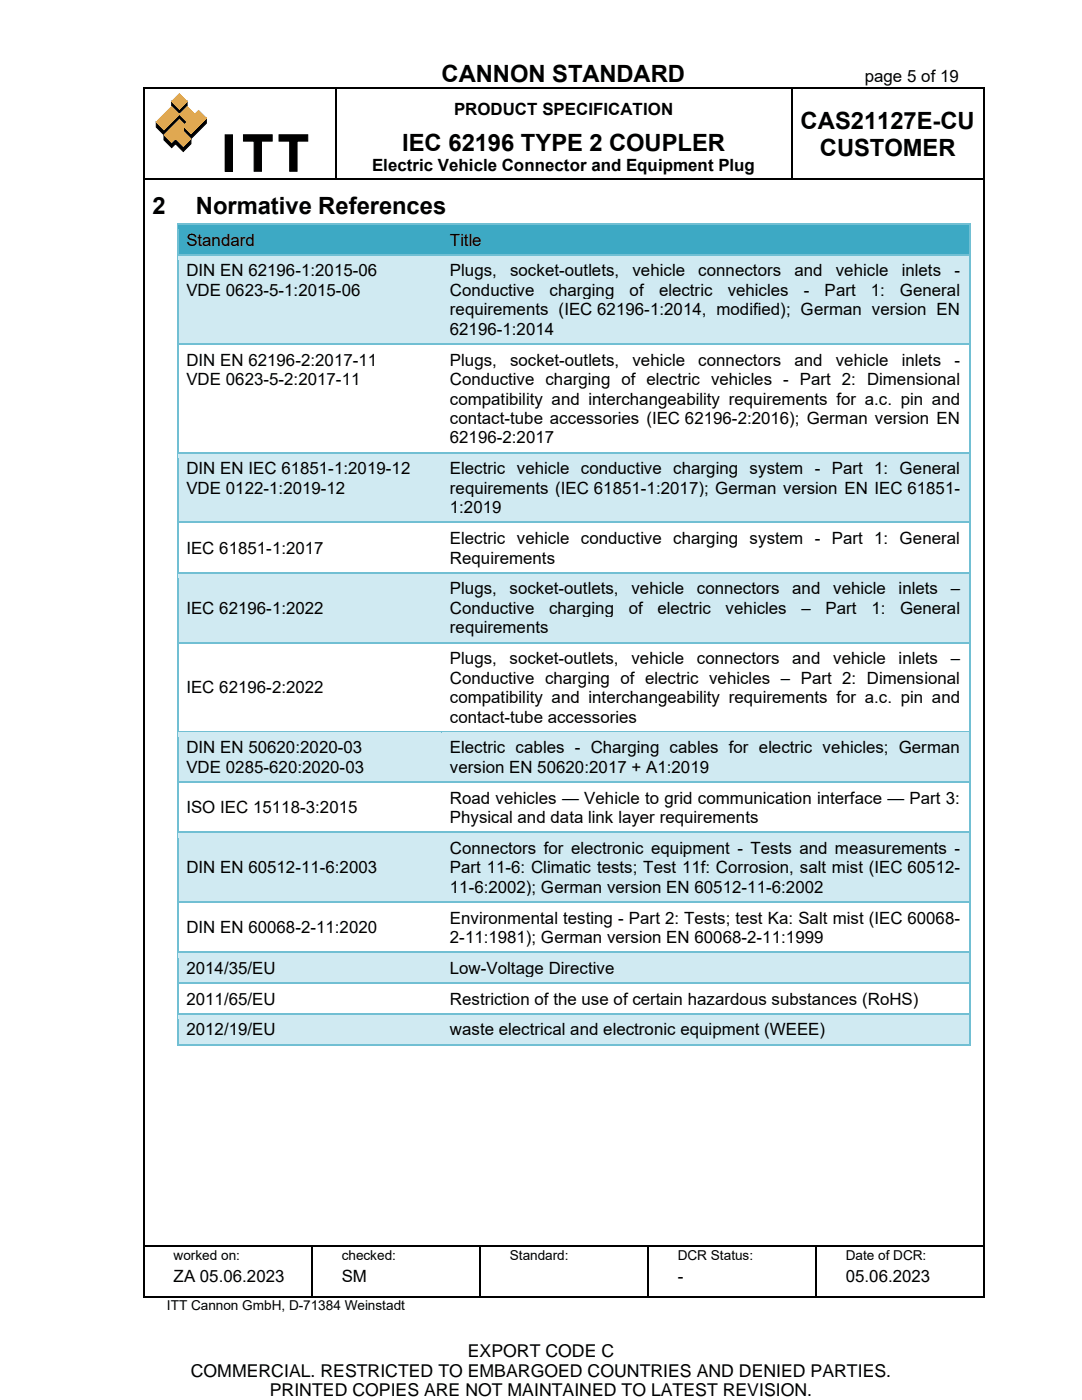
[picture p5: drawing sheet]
<svg xmlns="http://www.w3.org/2000/svg" width="216mm" height="279mm" viewBox="0 0 216 279" stroke-linecap="round" stroke-linejoin="round" font-family="sans-serif">
<defs><g id="words">
<g font-size="4.7">
<text x="88.1" y="16.4">CANNON STANDARD</text>
<text x="159.8" y="25.7">CAS21127E-CU</text>
<text x="80.3" y="30">IEC 62196 TYPE 2 COUPLER</text>
<text x="163.6" y="31.1">CUSTOMER</text>
<text x="30.4" y="42.7">2</text>
<text x="39.1" y="42.7">Normative References</text>
</g>
<g font-size="3.5">
<text x="38.1" y="274.7">COMMERCIAL. RESTRICTED TO EMBARGOED COUNTRIES AND DENIED PARTIES.</text>
<text x="93.3" y="270.8">EXPORT CODE C</text>
<text x="53.8" y="278.7">PRINTED COPIES ARE NOT MAINTAINED TO LATEST REVISION.</text>
</g>
<g font-size="3.4">
<text x="172.6" y="16.4">page 5 of 19</text>
<text x="90.6" y="22.9">PRODUCT SPECIFICATION</text>
<text x="74.3" y="34.2">Electric Vehicle Connector and Equipment Plug</text>
<text x="37.2" y="49">Standard</text>
<text x="89.8" y="49">Title</text>
<text x="37.2" y="55.2">DIN EN 62196-1:2015-06</text>
<text x="37.2" y="59.1">VDE 0623-5-1:2015-06</text>
<text x="89.8" y="55.2">Plugs,</text>
<text x="89.8" y="59.1">Conductive</text>
<text x="101.8" y="55.2">socket-outlets,</text>
<text x="109.7" y="59.1">charging</text>
<text x="125.6" y="59.1">of</text>
<text x="126.2" y="55.2">vehicle</text>
<text x="131.5" y="59.1">electric</text>
<text x="139.3" y="55.2">connectors</text>
<text x="145.2" y="59.1">vehicles</text>
<text x="158.5" y="55.2">and</text>
<text x="160.4" y="59.1">-</text>
<text x="164.5" y="59.1">Part</text>
<text x="166.8" y="55.2">vehicle</text>
<text x="173.7" y="59.1">1:</text>
<text x="179.5" y="59.1">General</text>
<text x="179.9" y="55.2">inlets</text>
<text x="190.5" y="55.2">-</text>
<text x="89.8" y="62.9">requirements (IEC 62196-1:2014, modified); German version EN</text>
<text x="89.8" y="66.8">62196-1:2014</text>
<text x="37.2" y="73">DIN EN 62196-2:2017-11</text>
<text x="37.2" y="76.9">VDE 0623-5-2:2017-11</text>
<text x="89.8" y="73">Plugs,</text>
<text x="89.8" y="76.9">Conductive charging of electric vehicles - Part 2: Dimensional</text>
<text x="101.8" y="73">socket-outlets,</text>
<text x="126.2" y="73">vehicle</text>
<text x="139.3" y="73">connectors</text>
<text x="158.5" y="73">and</text>
<text x="166.8" y="73">vehicle</text>
<text x="179.9" y="73">inlets</text>
<text x="190.5" y="73">-</text>
<text x="89.8" y="80.8">compatibility and interchangeability requirements for a.c. pin and</text>
<text x="89.8" y="84.6">contact-tube accessories (IEC 62196-2:2016); German version EN</text>
<text x="89.8" y="88.5">62196-2:2017</text>
<text x="37.2" y="94.7">DIN EN IEC 61851-1:2019-12</text>
<text x="89.8" y="94.7">Electric vehicle conductive charging system - Part 1: General</text>
<text x="37.2" y="98.6">VDE 0122-1:2019-12</text>
<text x="89.8" y="98.6">requirements (IEC 61851-1:2017); German version EN IEC 61851-</text>
<text x="89.8" y="102.5">1:2019</text>
<text x="37.2" y="110.5">IEC 61851-1:2017</text>
<text x="89.8" y="108.6">Electric vehicle conductive charging system - Part 1: General</text>
<text x="89.8" y="112.5">Requirements</text>
<text x="89.8" y="118.6">Plugs,</text>
<text x="101.7" y="118.6">socket-outlets,</text>
<text x="126" y="118.6">vehicle</text>
<text x="139" y="118.6">connectors</text>
<text x="158.1" y="118.6">and</text>
<text x="166.2" y="118.6">vehicle</text>
<text x="179.3" y="118.6">inlets</text>
<text x="189.7" y="118.6">–</text>
<text x="37.2" y="122.5">IEC 62196-1:2022</text>
<text x="89.8" y="122.5">Conductive</text>
<text x="109.6" y="122.5">charging</text>
<text x="125.5" y="122.5">of</text>
<text x="131.2" y="122.5">electric</text>
<text x="144.8" y="122.5">vehicles</text>
<text x="159.9" y="122.5">–</text>
<text x="164.7" y="122.5">Part</text>
<text x="173.9" y="122.5">1:</text>
<text x="179.6" y="122.5">General</text>
<text x="89.8" y="126.4">requirements</text>
<text x="89.8" y="132.5">Plugs,</text>
<text x="89.8" y="136.4">Conductive charging of electric vehicles – Part 2: Dimensional</text>
<text x="101.7" y="132.5">socket-outlets,</text>
<text x="126" y="132.5">vehicle</text>
<text x="139" y="132.5">connectors</text>
<text x="158.1" y="132.5">and</text>
<text x="166.2" y="132.5">vehicle</text>
<text x="179.3" y="132.5">inlets</text>
<text x="189.7" y="132.5">–</text>
<text x="37.2" y="138.4">IEC 62196-2:2022</text>
<text x="89.8" y="140.3">compatibility and interchangeability requirements for a.c. pin and</text>
<text x="89.8" y="144.2">contact-tube accessories</text>
<text x="37.2" y="150.3">DIN EN 50620:2020-03</text>
<text x="37.2" y="154.2">VDE 0285-620:2020-03</text>
<text x="89.8" y="150.3">Electric cables - Charging cables for electric vehicles; German</text>
<text x="89.8" y="154.2">version EN 50620:2017 + A1:2019</text>
<text x="89.8" y="160.4">Road vehicles — Vehicle to grid communication interface — Part 3:</text>
<text x="37.2" y="162.3">ISO IEC 15118-3:2015</text>
<text x="89.8" y="164.2">Physical and data link layer requirements</text>
<text x="89.8" y="170.4">Connectors for electronic equipment - Tests and measurements -</text>
<text x="37.2" y="174.3">DIN EN 60512-11-6:2003</text>
<text x="89.8" y="174.3">Part 11-6: Climatic tests; Test 11f: Corrosion, salt mist (IEC 60512-</text>
<text x="89.8" y="178.2">11-6:2002); German version EN 60512-11-6:2002</text>
<text x="89.8" y="184.3">Environmental testing - Part 2: Tests; test Ka: Salt mist (IEC 60068-</text>
<text x="37.2" y="186.3">DIN EN 60068-2-11:2020</text>
<text x="89.8" y="188.2">2-11:1981); German version EN 60068-2-11:1999</text>
<text x="37.2" y="194.4">2014/35/EU</text>
<text x="89.8" y="194.4">Low-Voltage Directive</text>
<text x="37.2" y="200.5">2011/65/EU</text>
<text x="89.8" y="200.5">Restriction of the use of certain hazardous substances (RoHS)</text>
<text x="37.2" y="206.6">2012/19/EU</text>
<text x="89.8" y="206.6">waste electrical and electronic equipment (WEEE)</text>
<text x="34.6" y="255.8">ZA 05.06.2023</text>
<text x="68.2" y="255.8">SM</text>
<text x="135.2" y="255.8">-</text>
<text x="168.8" y="255.8">05.06.2023</text>
</g>
<g font-size="2.7">
<text x="34.6" y="251.4">worked on:</text>
<text x="68.2" y="251.4">checked:</text>
<text x="101.7" y="251.4">Standard:</text>
<text x="135.2" y="251.4">DCR Status:</text>
<text x="168.8" y="251.4">Date of DCR:</text>
<text x="33.3" y="261.5">ITT Cannon GmbH, D-71384 Weinstadt</text>
</g>
</g></defs>
<g fill="#000">
<path d="M28.5 17.4h.3v.3h-.3zM66.8 17.4h.3v.3h-.3zM157.9 17.4h.2v.3h-.2zM196.2 17.4h.3v.3h-.3zM28.5 35.7h.3v.2h-.3zM31.2 24.4l1.5 1.5 3.1-3.1 1.5 1.6-.5 .5-1-1.1-3.1 3.1-1.5-1.5zM34.3 20.3l1.5 1.5 1.5-1.5v1l-1.5 1.5-1.5-1.5zM32.7 26.9l1.6 1.6 .7-.8 1.6 1.5 1.5-1.5v1l-1.5 1.5-1.6-1.5-.7 .8-1.6-1.6zM36.6 25.1l1.5 1.6 3.1-3.1v1l-3.1 3.1-1.5-1.6zM66.8 35.7h.3v.2h-.3zM157.9 35.7h.2v.2h-.2zM196.2 35.7h.3v.2h-.3z"/>
<path d="M28.5 248.6h.3v.2h-.3zM28.5 258.7h.3v.3h-.3zM62.1 248.6h.2v.2h-.2zM62.1 258.7h.2v.3h-.2zM95.6 248.6h.3v.2h-.3zM95.6 258.7h.3v.3h-.3zM129.2 248.6h.2v.2h-.2zM129.2 258.7h.2v.3h-.2zM162.7 248.6h.2v.2h-.2zM162.7 258.7h.2v.3h-.2zM196.2 248.6h.3v.2h-.3zM196.2 258.7h.3v.3h-.3z"/>
</g>
<g fill="none" stroke="#000" stroke-width=".24">
<path d="M28.6 17.7v18M28.8 17.6h38M67 17.7v18M67.1 17.6h90.8M158 17.7v18M158.1 17.6h38.1M196.3 17.7v18M28.6 35.9v212.7M28.8 35.8h38M67.1 35.8h90.8M158.1 35.8h38.1M196.3 35.9v212.7"/>
<path d="M28.6 248.8v9.9M28.8 248.7h33.3M28.8 258.9h33.3M62.2 248.8v9.9M62.3 248.7h33.3M62.3 258.9h33.3M95.7 248.8v9.9M95.9 248.7h33.3M95.9 258.9h33.3M129.3 248.8v9.9M129.4 248.7h33.3M129.4 258.9h33.3"/>
<path d="M162.8 248.8v9.9M162.9 248.7h33.3M162.9 258.9h33.3M196.3 248.8v9.9"/>
</g>
<path d="M31.2 24.4l1.5 1.5 3.1-3.1 1.5 1.6-.5 .5-1-1.1-3.1 3.1-1.5-1.5zM32.7 26.9l1.6 1.6 .7-.8 1.6 1.5 1.5-1.5v1l-1.5 1.5-1.6-1.5-.7 .8-1.6-1.6zM34.3 20.3l1.5 1.5 1.5-1.5v1l-1.5 1.5-1.5-1.5zM36.6 25.1l1.5 1.6 3.1-3.1v1l-3.1 3.1-1.5-1.6z" fill="none" stroke="#000" stroke-width=".2"/>
<path d="M37.3 21.3l1.6 1.5 .7-.8 1.6 1.6-3.1 3.1-1.5-1.6v1l1.5 1.6-1.5 1.5-1.6-1.5-.7 .8-1.6-1.6 3.1-3.1 1 1.1 .5-.5-1.5-1.6z" fill="#f9a21b"/>
<path d="M37.3 21.3l1.6 1.5 .7-.8 1.6 1.6-3.1 3.1-1.5-1.6v1l1.5 1.6-1.5 1.5-1.6-1.5-.7 .8-1.6-1.6 3.1-3.1 1 1.1 .5-.5-1.5-1.6z" fill="none" stroke="#f9a21b" stroke-width=".2"/>
<path d="M34.3 21.3l1.5 1.5-3.1 3.1-1.5-1.5z" fill="#f9a21b"/>
<path d="M34.3 21.3l1.5 1.5-3.1 3.1-1.5-1.5z" fill="none" stroke="#f9a21b" stroke-width=".2"/>
<path d="M35.8 18.7l1.5 1.6-1.5 1.5-1.5-1.5z" fill="#f9a21b"/>
<path d="M35.8 18.7l1.5 1.6-1.5 1.5-1.5-1.5z" fill="none" stroke="#f9a21b" stroke-width=".2"/>
<path d="M44.9 26.9h1.5v7.3h-1.5zM48.6 26.9h5.7v1.3h-2.1v6h-1.5v-6h-2.1zM55.7 26.9h5.7v1.3h-2.1v6h-1.5v-6h-2.1z" fill="#000"/>
<path d="M44.9 26.9h1.5v7.3h-1.5zM48.6 26.9h5.7v1.3h-2.1v6h-1.5v-6h-2.1zM55.7 26.9h5.7v1.3h-2.1v6h-1.5v-6h-2.1z" fill="none" stroke="#000" stroke-width=".2"/>
<g fill="#3da9c4">
<path d="M35.6 44.9h52.4v5.8h-52.4z" fill-rule="evenodd"/>
<path d="M88 44.9h105.3v5.8h-105.3z" fill-rule="evenodd"/>
</g>
<g fill="#3da9c4">
<path d="M37.2 45.9h49v3.8h-49z"/>
<path d="M89.8 45.9h101.8v3.8h-101.8z"/>
</g>
<g fill="#71bfd3">
<path d="M35.3 44.6h.3v1.3h-.3z"/>
<path d="M35.3 44.6h.3v.3h-.3z"/>
</g>
<path d="M35.6 44.7h52.4" fill="none" stroke="#71bfd3" stroke-width=".32"/>
<path d="M35.6 44.9h52.4v1h-52.4z" fill-rule="evenodd" fill="#3da9c4"/>
<path d="M88 44.9h.3v1h-.3z" fill="#3da9c4"/>
<path d="M88 44.6h.3v.3h-.3z" fill="#71bfd3"/>
<path d="M88.3 44.7h105" fill="none" stroke="#71bfd3" stroke-width=".32"/>
<path d="M88.3 44.9h105v1h-105z" fill-rule="evenodd" fill="#3da9c4"/>
<g fill="#71bfd3">
<path d="M193.3 44.6h.3v1.3h-.3z"/>
<path d="M193.3 44.6h.3v.3h-.3z"/>
</g>
<path d="M35.4 49.7h52.6v1h-52.6z" fill-rule="evenodd" fill="#3da9c4"/>
<path d="M35.4 45.9v4.8" fill="none" stroke="#71bfd3" stroke-width=".32"/>
<path d="M88 49.7h105.5v1h-105.5z" fill-rule="evenodd" fill="#3da9c4"/>
<path d="M193.5 45.9v4.8" fill="none" stroke="#71bfd3" stroke-width=".32"/>
<g fill="#d0eaf2">
<path d="M35.6 51h52.4v17.5h-52.4z" fill-rule="evenodd"/>
<path d="M37.2 55.9h49v3.9h-49z" fill-rule="evenodd"/>
<path d="M88 51h105.3v17.5h-105.3z" fill-rule="evenodd"/>
<path d="M89.8 55.9h101.8v3.9h-101.8z" fill-rule="evenodd"/>
<path d="M89.8 59.8h101.8v3.9h-101.8z" fill-rule="evenodd"/>
</g>
<g fill="#d0eaf2">
<path d="M37.2 52h49v3.9h-49z"/>
<path d="M89.8 52h101.8v3.9h-101.8z"/>
<path d="M89.8 63.7h101.8v3.8h-101.8z"/>
</g>
<path d="M35.3 50.7h.3v1.3h-.3z" fill="#71bfd3"/>
<path d="M35.6 50.9h52.4" fill="none" stroke="#71bfd3" stroke-width=".32"/>
<path d="M35.6 51h52.4v1h-52.4z" fill-rule="evenodd" fill="#d0eaf2"/>
<path d="M88 51h.3v1h-.3z" fill="#d0eaf2"/>
<path d="M88 50.7h.3v.3h-.3z" fill="#71bfd3"/>
<path d="M88.3 50.9h105" fill="none" stroke="#71bfd3" stroke-width=".32"/>
<path d="M88.3 51h105v1h-105z" fill-rule="evenodd" fill="#d0eaf2"/>
<path d="M193.3 50.7h.3v1.3h-.3z" fill="#71bfd3"/>
<path d="M35.4 67.5h52.6v1h-52.6z" fill-rule="evenodd" fill="#d0eaf2"/>
<path d="M35.4 52v16.5" fill="none" stroke="#71bfd3" stroke-width=".32"/>
<path d="M88 67.5h105.5v1h-105.5z" fill-rule="evenodd" fill="#d0eaf2"/>
<path d="M193.5 52v16.5" fill="none" stroke="#71bfd3" stroke-width=".32"/>
<path d="M35.3 68.5h.3v1.3h-.3z" fill="#71bfd3"/>
<path d="M35.6 68.7h52.4" fill="none" stroke="#71bfd3" stroke-width=".32"/>
<path d="M88 68.5h.3v.3h-.3z" fill="#71bfd3"/>
<path d="M88.3 68.7h105" fill="none" stroke="#71bfd3" stroke-width=".32"/>
<path d="M193.3 68.5h.3v1.3h-.3z" fill="#71bfd3"/>
<path d="M35.4 69.8v20.4M193.5 69.8v20.4" fill="none" stroke="#71bfd3" stroke-width=".32"/>
<g fill="#d0eaf2">
<path d="M35.6 90.5h52.4v13.7h-52.4z" fill-rule="evenodd"/>
<path d="M37.2 95.4h49v3.9h-49z" fill-rule="evenodd"/>
<path d="M88 90.5h105.3v13.7h-105.3z" fill-rule="evenodd"/>
<path d="M89.8 95.4h101.8v3.9h-101.8z" fill-rule="evenodd"/>
</g>
<g fill="#d0eaf2">
<path d="M37.2 91.5h49v3.9h-49z"/>
<path d="M89.8 91.5h101.8v3.9h-101.8z"/>
<path d="M89.8 99.3h101.8v3.9h-101.8z"/>
</g>
<path d="M35.3 90.2h.3v1.3h-.3z" fill="#71bfd3"/>
<path d="M35.6 90.4h52.4" fill="none" stroke="#71bfd3" stroke-width=".32"/>
<path d="M35.6 90.5h52.4v1h-52.4z" fill-rule="evenodd" fill="#d0eaf2"/>
<path d="M88 90.5h.3v1h-.3z" fill="#d0eaf2"/>
<path d="M88 90.2h.3v.3h-.3z" fill="#71bfd3"/>
<path d="M88.3 90.4h105" fill="none" stroke="#71bfd3" stroke-width=".32"/>
<path d="M88.3 90.5h105v1h-105z" fill-rule="evenodd" fill="#d0eaf2"/>
<path d="M193.3 90.2h.3v1.3h-.3z" fill="#71bfd3"/>
<path d="M35.4 103.1h52.6v1h-52.6z" fill-rule="evenodd" fill="#d0eaf2"/>
<path d="M35.4 91.5v12.6" fill="none" stroke="#71bfd3" stroke-width=".32"/>
<path d="M88 103.1h105.5v1h-105.5z" fill-rule="evenodd" fill="#d0eaf2"/>
<path d="M193.5 91.5v12.6" fill="none" stroke="#71bfd3" stroke-width=".32"/>
<path d="M35.3 104.1h.3v1.3h-.3z" fill="#71bfd3"/>
<path d="M35.6 104.3h52.4" fill="none" stroke="#71bfd3" stroke-width=".32"/>
<path d="M88 104.1h.3v.3h-.3z" fill="#71bfd3"/>
<path d="M88.3 104.3h105" fill="none" stroke="#71bfd3" stroke-width=".32"/>
<path d="M193.3 104.1h.3v1.3h-.3z" fill="#71bfd3"/>
<path d="M35.4 105.4v8.8M193.5 105.4v8.8" fill="none" stroke="#71bfd3" stroke-width=".32"/>
<g fill="#d0eaf2">
<path d="M35.6 114.5h52.4v13.6h-52.4z" fill-rule="evenodd"/>
<path d="M37.2 119.4h49v3.8h-49z" fill-rule="evenodd"/>
<path d="M88 114.5h105.3v13.6h-105.3z" fill-rule="evenodd"/>
<path d="M89.8 119.4h101.8v3.8h-101.8z" fill-rule="evenodd"/>
</g>
<g fill="#d0eaf2">
<path d="M89.8 115.5h101.8v3.9h-101.8z"/>
<path d="M89.8 123.2h101.8v3.9h-101.8z"/>
</g>
<path d="M35.3 114.2h.3v1.3h-.3z" fill="#71bfd3"/>
<path d="M35.6 114.3h52.4" fill="none" stroke="#71bfd3" stroke-width=".32"/>
<path d="M35.6 114.5h52.4v1h-52.4z" fill-rule="evenodd" fill="#d0eaf2"/>
<path d="M88 114.5h.3v1h-.3z" fill="#d0eaf2"/>
<path d="M88 114.2h.3v.3h-.3z" fill="#71bfd3"/>
<path d="M88.3 114.3h105" fill="none" stroke="#71bfd3" stroke-width=".32"/>
<path d="M88.3 114.5h105v1h-105z" fill-rule="evenodd" fill="#d0eaf2"/>
<path d="M193.3 114.2h.3v1.3h-.3z" fill="#71bfd3"/>
<path d="M35.4 127.1h52.6v1h-52.6z" fill-rule="evenodd" fill="#d0eaf2"/>
<path d="M35.4 115.5v12.6" fill="none" stroke="#71bfd3" stroke-width=".32"/>
<path d="M88 127.1h105.5v1h-105.5z" fill-rule="evenodd" fill="#d0eaf2"/>
<path d="M193.5 115.5v12.6" fill="none" stroke="#71bfd3" stroke-width=".32"/>
<path d="M35.3 128.1h.3v1.3h-.3z" fill="#71bfd3"/>
<path d="M35.6 128.2h52.4" fill="none" stroke="#71bfd3" stroke-width=".32"/>
<path d="M88 128.1h.3v.3h-.3z" fill="#71bfd3"/>
<path d="M88.3 128.2h105" fill="none" stroke="#71bfd3" stroke-width=".32"/>
<path d="M193.3 128.1h.3v1.3h-.3z" fill="#71bfd3"/>
<path d="M35.4 129.4v16.5M193.5 129.4v16.5" fill="none" stroke="#71bfd3" stroke-width=".32"/>
<g fill="#d0eaf2">
<path d="M35.6 146.2h52.4v9.7h-52.4z" fill-rule="evenodd"/>
<path d="M88 146.2h105.3v9.7h-105.3z" fill-rule="evenodd"/>
</g>
<g fill="#d0eaf2">
<path d="M37.2 147.2h49v3.9h-49z"/>
<path d="M37.2 151.1h49v3.9h-49z"/>
<path d="M89.8 147.2h101.8v3.9h-101.8z"/>
<path d="M89.8 151.1h101.8v3.9h-101.8z"/>
</g>
<path d="M35.3 145.9h.3v1.3h-.3z" fill="#71bfd3"/>
<path d="M35.6 146h52.4" fill="none" stroke="#71bfd3" stroke-width=".32"/>
<path d="M35.6 146.2h52.4v1h-52.4z" fill-rule="evenodd" fill="#d0eaf2"/>
<path d="M88 146.2h.3v1h-.3z" fill="#d0eaf2"/>
<path d="M88 145.9h.3v.3h-.3z" fill="#71bfd3"/>
<path d="M88.3 146h105" fill="none" stroke="#71bfd3" stroke-width=".32"/>
<path d="M88.3 146.2h105v1h-105z" fill-rule="evenodd" fill="#d0eaf2"/>
<path d="M193.3 145.9h.3v1.3h-.3z" fill="#71bfd3"/>
<path d="M35.4 155h52.6v.9h-52.6z" fill-rule="evenodd" fill="#d0eaf2"/>
<path d="M35.4 147.2v8.7" fill="none" stroke="#71bfd3" stroke-width=".32"/>
<path d="M88 155h105.5v.9h-105.5z" fill-rule="evenodd" fill="#d0eaf2"/>
<path d="M193.5 147.2v8.7" fill="none" stroke="#71bfd3" stroke-width=".32"/>
<path d="M35.3 155.9h.3v1.3h-.3z" fill="#71bfd3"/>
<path d="M35.6 156.1h52.4" fill="none" stroke="#71bfd3" stroke-width=".32"/>
<path d="M88 155.9h.3v.3h-.3z" fill="#71bfd3"/>
<path d="M88.3 156.1h105" fill="none" stroke="#71bfd3" stroke-width=".32"/>
<path d="M193.3 155.9h.3v1.3h-.3z" fill="#71bfd3"/>
<path d="M35.4 157.2v8.7M193.5 157.2v8.7" fill="none" stroke="#71bfd3" stroke-width=".32"/>
<g fill="#d0eaf2">
<path d="M35.6 166.3h52.4v13.6h-52.4z" fill-rule="evenodd"/>
<path d="M37.2 171.1h49v3.9h-49z" fill-rule="evenodd"/>
<path d="M88 166.3h105.3v13.6h-105.3z" fill-rule="evenodd"/>
<path d="M89.8 171.1h101.8v3.9h-101.8z" fill-rule="evenodd"/>
</g>
<g fill="#d0eaf2">
<path d="M89.8 167.2h101.8v3.9h-101.8z"/>
<path d="M89.8 175h101.8v3.9h-101.8z"/>
</g>
<path d="M35.3 165.9h.3v1.3h-.3z" fill="#71bfd3"/>
<path d="M35.6 166.1h52.4" fill="none" stroke="#71bfd3" stroke-width=".32"/>
<path d="M35.6 166.3h52.4v.9h-52.4z" fill-rule="evenodd" fill="#d0eaf2"/>
<path d="M88 166.3h.3v.9h-.3z" fill="#d0eaf2"/>
<path d="M88 165.9h.3v.4h-.3z" fill="#71bfd3"/>
<path d="M88.3 166.1h105" fill="none" stroke="#71bfd3" stroke-width=".32"/>
<path d="M88.3 166.3h105v.9h-105z" fill-rule="evenodd" fill="#d0eaf2"/>
<path d="M193.3 165.9h.3v1.3h-.3z" fill="#71bfd3"/>
<path d="M35.4 178.9h52.6v1h-52.6z" fill-rule="evenodd" fill="#d0eaf2"/>
<path d="M35.4 167.2v12.7" fill="none" stroke="#71bfd3" stroke-width=".32"/>
<path d="M88 178.9h105.5v1h-105.5z" fill-rule="evenodd" fill="#d0eaf2"/>
<path d="M193.5 167.2v12.7" fill="none" stroke="#71bfd3" stroke-width=".32"/>
<path d="M35.3 179.9h.3v1.3h-.3z" fill="#71bfd3"/>
<path d="M35.6 180h52.4" fill="none" stroke="#71bfd3" stroke-width=".32"/>
<path d="M88 179.9h.3v.3h-.3z" fill="#71bfd3"/>
<path d="M88.3 180h105" fill="none" stroke="#71bfd3" stroke-width=".32"/>
<path d="M193.3 179.9h.3v1.3h-.3z" fill="#71bfd3"/>
<path d="M35.4 181.2v8.7M193.5 181.2v8.7" fill="none" stroke="#71bfd3" stroke-width=".32"/>
<g fill="#d0eaf2">
<path d="M35.6 190.2h52.4v5.9h-52.4z" fill-rule="evenodd"/>
<path d="M88 190.2h105.3v5.9h-105.3z" fill-rule="evenodd"/>
</g>
<g fill="#d0eaf2">
<path d="M37.2 191.2h49v3.9h-49z"/>
<path d="M89.8 191.2h101.8v3.9h-101.8z"/>
</g>
<path d="M35.3 189.9h.3v1.3h-.3z" fill="#71bfd3"/>
<path d="M35.6 190.1h52.4" fill="none" stroke="#71bfd3" stroke-width=".32"/>
<path d="M35.6 190.2h52.4v1h-52.4z" fill-rule="evenodd" fill="#d0eaf2"/>
<path d="M88 190.2h.3v1h-.3z" fill="#d0eaf2"/>
<path d="M88 189.9h.3v.3h-.3z" fill="#71bfd3"/>
<path d="M88.3 190.1h105" fill="none" stroke="#71bfd3" stroke-width=".32"/>
<path d="M88.3 190.2h105v1h-105z" fill-rule="evenodd" fill="#d0eaf2"/>
<path d="M193.3 189.9h.3v1.3h-.3z" fill="#71bfd3"/>
<path d="M35.4 195.1h52.6v1h-52.6z" fill-rule="evenodd" fill="#d0eaf2"/>
<path d="M35.4 191.2v4.9" fill="none" stroke="#71bfd3" stroke-width=".32"/>
<path d="M88 195.1h105.5v1h-105.5z" fill-rule="evenodd" fill="#d0eaf2"/>
<path d="M193.5 191.2v4.9" fill="none" stroke="#71bfd3" stroke-width=".32"/>
<path d="M35.3 196.1h.3v1.3h-.3z" fill="#71bfd3"/>
<path d="M35.6 196.2h52.4" fill="none" stroke="#71bfd3" stroke-width=".32"/>
<path d="M88 196.1h.3v.3h-.3z" fill="#71bfd3"/>
<path d="M88.3 196.2h105" fill="none" stroke="#71bfd3" stroke-width=".32"/>
<path d="M193.3 196.1h.3v1.3h-.3z" fill="#71bfd3"/>
<path d="M35.4 197.4v4.8M193.5 197.4v4.8" fill="none" stroke="#71bfd3" stroke-width=".32"/>
<g fill="#d0eaf2">
<path d="M35.6 202.5h52.4v5.8h-52.4z" fill-rule="evenodd"/>
<path d="M88 202.5h105.3v5.8h-105.3z" fill-rule="evenodd"/>
</g>
<g fill="#d0eaf2">
<path d="M37.2 203.5h49v3.9h-49z"/>
<path d="M89.8 203.5h101.8v3.9h-101.8z"/>
</g>
<path d="M35.3 202.2h.3v1.3h-.3z" fill="#71bfd3"/>
<path d="M35.6 202.3h52.4" fill="none" stroke="#71bfd3" stroke-width=".32"/>
<path d="M35.6 202.5h52.4v1h-52.4z" fill-rule="evenodd" fill="#d0eaf2"/>
<path d="M88 202.5h.3v1h-.3z" fill="#d0eaf2"/>
<path d="M88 202.2h.3v.3h-.3z" fill="#71bfd3"/>
<path d="M88.3 202.3h105" fill="none" stroke="#71bfd3" stroke-width=".32"/>
<path d="M88.3 202.5h105v1h-105z" fill-rule="evenodd" fill="#d0eaf2"/>
<path d="M193.3 202.2h.3v1.3h-.3z" fill="#71bfd3"/>
<path d="M35.4 207.4h52.6v.9h-52.6z" fill-rule="evenodd" fill="#d0eaf2"/>
<path d="M35.4 203.5v4.8" fill="none" stroke="#71bfd3" stroke-width=".32"/>
<path d="M35.3 208.3h.3v.4h-.3z" fill="#71bfd3"/>
<path d="M35.6 208.5h52.4" fill="none" stroke="#71bfd3" stroke-width=".32"/>
<path d="M88 207.4h105.5v.9h-105.5z" fill-rule="evenodd" fill="#d0eaf2"/>
<path d="M87.8 208.3h.3v.4h-.3z" fill="#71bfd3"/>
<path d="M88.1 208.5h105.2M193.5 203.5v4.8" fill="none" stroke="#71bfd3" stroke-width=".32"/>
<path d="M193.3 208.3h.3v.4h-.3z" fill="#71bfd3"/>
<use href="#words"/>
</svg>
